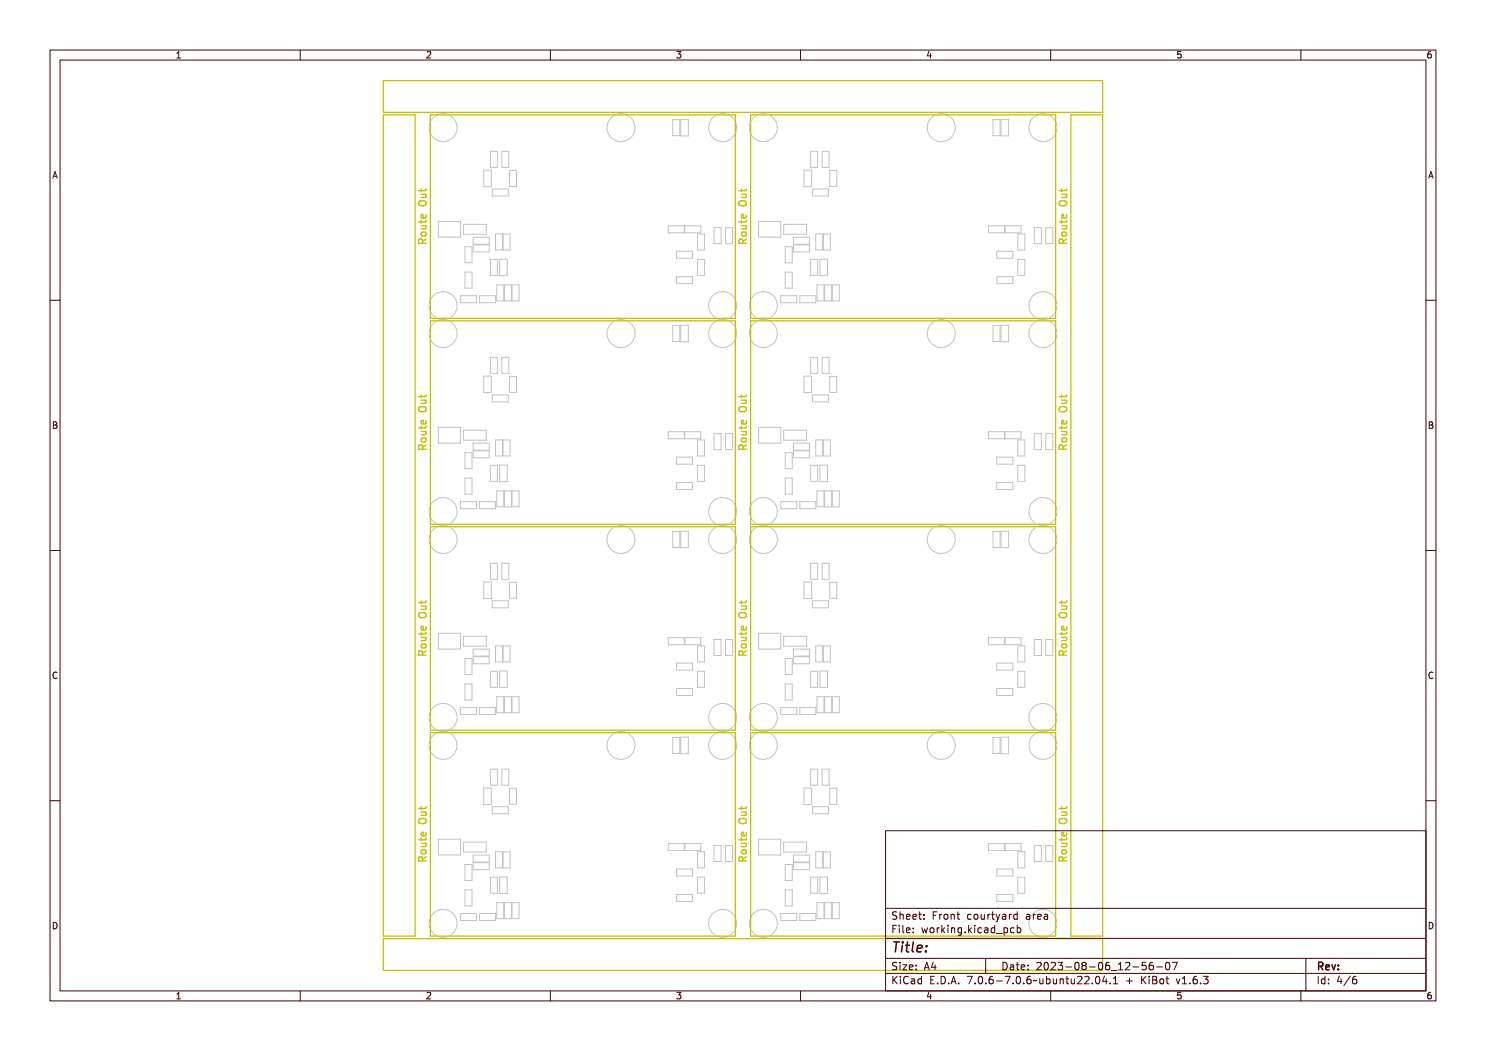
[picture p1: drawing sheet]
<svg xmlns="http://www.w3.org/2000/svg" width="297mm" height="210mm" viewBox="0 0 297 210" stroke-linecap="round" stroke-linejoin="round" font-family="sans-serif">
<defs><g id="words">
<text font-size="2.7" fill="#480000" x="178" y="190.3">Title:</text>
<g font-size="2" fill="#480000">
<text x="178" y="183.7">Sheet: Front courtyard area</text>
<text x="178" y="186.5">File: working.kicad_pcb</text>
<text x="178" y="193.9">Size: A4</text>
<text x="178" y="196.6">KiCad E.D.A. 7.0.6-7.0.6~ubuntu22.04.1 + KiBot v1.6.3</text>
<text x="200" y="193.9">Date: 2023-08-06_12-56-07</text>
<text x="263" y="196.6">Id: 4/6</text>
<text x="263" y="193.9">Rev:</text>
</g>
<g font-size="1.7" fill="#480000">
<text x="35" y="11.7">1</text>
<text x="85" y="11.7">2</text>
<text x="135" y="11.7">3</text>
<text x="185" y="11.7">4</text>
<text x="235" y="11.7">5</text>
<text x="285" y="11.7">6</text>
<text x="10.5" y="35.7">A</text>
<text x="285.5" y="35.7">A</text>
<text x="10.5" y="85.6">B</text>
<text x="285.5" y="85.6">B</text>
<text x="10.5" y="135.7">C</text>
<text x="285.5" y="135.7">C</text>
<text x="10.5" y="185.6">D</text>
<text x="285.5" y="185.6">D</text>
<text x="35" y="199.7">1</text>
<text x="85" y="199.7">2</text>
<text x="135" y="199.7">3</text>
<text x="185" y="199.7">4</text>
<text x="235" y="199.7">5</text>
<text x="285" y="199.7">6</text>
</g>
</g></defs>
<g fill="none" stroke="#c2c2c2" stroke-width=".2">
<path d="M96.7 34h1.5v3.3h-1.5zM98 30.3h1.4v3.2h-1.4zM98.4 37.8h3.2v1.4h-3.2zM100.3 30.3h1.4v3.2h-1.4zM101.8 34.1h1.4v3.2h-1.4zM134.5 23.9h1.4v3.2h-1.4zM136.1 23.9h1.5v3.3h-1.5zM160.7 34h1.5v3.3h-1.5zM162 30.3h1.4v3.2h-1.4zM162.4 37.8h3.2v1.4h-3.2zM164.3 30.3h1.4v3.2h-1.4zM165.8 34.1h1.4v3.2h-1.4z"/>
<path d="M198.5 23.9h1.4v3.2h-1.4zM200.1 23.9h1.5v3.3h-1.5zM87.6 44.2h4.4v3.2h-4.4zM92 59.1h3.2v1.4h-3.2zM92.6 44.8h4.6v2h-4.6zM92.9 49.3h1.4v3.2h-1.4zM92.9 54.4h1.4v3.2h-1.4zM94.6 47.4h3.2v1.4h-3.2zM94.6 48.9h3.2v1.4h-3.2zM95.8 59.1h3.2v1.4h-3.2zM98 51.8h1.4v3.2h-1.4zM99 46.8h1.4v3.2h-1.4z"/>
<path d="M99.3 56.9h1.4v3.2h-1.4zM99.9 51.8h1.5v3.3h-1.5zM100.6 46.8h1.4v3.2h-1.4zM100.8 56.9h1.4v3.2h-1.4zM102.3 56.9h1.4v3.2h-1.4zM133.6 45.1h3.2v1.4h-3.2zM135.2 50.2h3.2v1.4h-3.2zM135.2 55.3h3.2v1.4h-3.2zM136.9 45.1h3.2v1.4h-3.2zM139.4 46.8h1.4v3.2h-1.4zM139.4 51.8h1.4v3.2h-1.4zM142.7 45.5h1.4v3.2h-1.4z"/>
<path d="M145 45.5h1.4v3.2h-1.4zM151.6 44.2h4.5v3.2h-4.5zM156 59.1h3.2v1.4h-3.2zM156.6 44.8h4.6v2h-4.6zM156.9 49.3h1.4v3.2h-1.4zM156.9 54.4h1.4v3.2h-1.4zM158.6 47.4h3.2v1.4h-3.2zM158.6 48.9h3.2v1.4h-3.2zM159.9 59.1h3.2v1.4h-3.2zM162 51.8h1.4v3.2h-1.4zM163 46.8h1.4v3.2h-1.4zM163.3 56.9h1.4v3.2h-1.4z"/>
<path d="M163.9 51.8h1.5v3.3h-1.5zM164.6 46.8h1.4v3.2h-1.4zM164.8 56.9h1.4v3.2h-1.4zM166.3 56.9h1.4v3.2h-1.4zM197.6 45.1h3.2v1.4h-3.2zM199.2 50.2h3.2v1.4h-3.2zM199.2 55.3h3.2v1.4h-3.2zM200.9 45.1h3.2v1.4h-3.2zM203.4 46.8h1.4v3.2h-1.4zM203.4 51.8h1.4v3.2h-1.4zM206.7 45.5h1.4v3.2h-1.4zM209 45.5h1.4v3.2h-1.4z"/>
<path d="M96.7 75.2h1.5v3.3h-1.5zM98 71.4h1.4v3.2h-1.4zM98.4 78.9h3.2v1.4h-3.2zM100.3 71.4h1.4v3.2h-1.4zM101.8 75.2h1.4v3.2h-1.4zM134.5 65h1.4v3.3h-1.4zM136.1 65h1.5v3.3h-1.5zM160.7 75.2h1.5v3.3h-1.5zM162 71.4h1.4v3.2h-1.4zM162.4 78.9h3.2v1.4h-3.2zM164.3 71.4h1.4v3.2h-1.4zM165.8 75.2h1.4v3.2h-1.4z"/>
<path d="M198.5 65h1.4v3.3h-1.4zM200.1 65h1.5v3.3h-1.5zM87.6 85.4h4.4v3.1h-4.4zM92.6 86h4.6v2h-4.6zM92.9 90.4h1.4v3.3h-1.4zM92.9 95.5h1.4v3.2h-1.4zM94.6 88.6h3.2v1.4h-3.2zM94.6 90.1h3.2v1.4h-3.2zM98 93h1.4v3.2h-1.4zM99 87.9h1.4v3.2h-1.4zM99.3 98.1h1.4v3.2h-1.4zM99.9 92.9h1.5v3.3h-1.5z"/>
<path d="M100.6 87.9h1.4v3.2h-1.4zM100.8 98.1h1.4v3.2h-1.4zM102.3 98.1h1.4v3.2h-1.4zM133.6 86.3h3.2v1.4h-3.2zM135.2 91.4h3.2v1.4h-3.2zM135.2 96.4h3.2v1.4h-3.2zM136.9 86.3h3.2v1.4h-3.2zM139.4 87.9h1.4v3.2h-1.4zM139.4 93h1.4v3.2h-1.4zM142.7 86.6h1.4v3.2h-1.4zM145 86.6h1.4v3.2h-1.4zM151.6 85.4h4.5v3.1h-4.5z"/>
<path d="M156.6 86h4.6v2h-4.6zM156.9 90.4h1.4v3.3h-1.4zM156.9 95.5h1.4v3.2h-1.4zM158.6 88.6h3.2v1.4h-3.2zM158.6 90.1h3.2v1.4h-3.2zM162 93h1.4v3.2h-1.4zM163 87.9h1.4v3.2h-1.4zM163.3 98.1h1.4v3.2h-1.4zM163.9 92.9h1.5v3.3h-1.5zM164.6 87.9h1.4v3.2h-1.4zM164.8 98.1h1.4v3.2h-1.4zM166.3 98.1h1.4v3.2h-1.4z"/>
<path d="M197.6 86.3h3.2v1.4h-3.2zM199.2 91.4h3.2v1.4h-3.2zM199.2 96.4h3.2v1.4h-3.2zM200.9 86.3h3.2v1.4h-3.2zM203.4 87.9h1.4v3.2h-1.4zM203.4 93h1.4v3.2h-1.4zM206.7 86.6h1.4v3.2h-1.4zM209 86.6h1.4v3.2h-1.4zM92 100.2h3.2v1.4h-3.2zM95.8 100.2h3.2v1.4h-3.2zM96.7 116.3h1.5v3.3h-1.5zM98 112.5h1.4v3.2h-1.4z"/>
<path d="M100.3 112.5h1.4v3.2h-1.4zM101.8 116.4h1.4v3.2h-1.4zM134.5 106.2h1.4v3.2h-1.4zM136.1 106.1h1.5v3.3h-1.5zM156 100.2h3.2v1.4h-3.2zM159.9 100.2h3.2v1.4h-3.2zM160.7 116.3h1.5v3.3h-1.5zM162 112.5h1.4v3.2h-1.4zM164.3 112.5h1.4v3.2h-1.4zM165.8 116.4h1.4v3.2h-1.4zM198.5 106.2h1.4v3.2h-1.4zM200.1 106.1h1.5v3.3h-1.5z"/>
<path d="M87.6 126.5h4.4v3.2h-4.4zM92.6 127.1h4.6v2h-4.6zM92.9 131.6h1.4v3.2h-1.4zM92.9 136.7h1.4v3.2h-1.4zM94.6 129.7h3.2v1.4h-3.2zM94.6 131.2h3.2v1.4h-3.2zM98 134.1h1.4v3.2h-1.4zM98.4 120.1h3.2v1.4h-3.2zM99 129.1h1.4v3.2h-1.4zM99.3 139.2h1.4v3.2h-1.4zM99.9 134.1h1.5v3.3h-1.5zM100.6 129.1h1.4v3.2h-1.4z"/>
<path d="M100.8 139.2h1.4v3.2h-1.4zM102.3 139.2h1.4v3.2h-1.4zM133.6 127.4h3.2v1.4h-3.2zM135.2 132.5h3.2v1.4h-3.2zM135.2 137.6h3.2v1.4h-3.2zM136.9 127.4h3.2v1.4h-3.2zM139.4 129.1h1.4v3.2h-1.4zM139.4 134.1h1.4v3.2h-1.4zM142.7 127.8h1.4v3.2h-1.4zM145 127.8h1.4v3.2h-1.4zM151.6 126.5h4.5v3.2h-4.5zM156.6 127.1h4.6v2h-4.6z"/>
<path d="M156.9 131.6h1.4v3.2h-1.4zM156.9 136.7h1.4v3.2h-1.4zM158.6 129.7h3.2v1.4h-3.2zM158.6 131.2h3.2v1.4h-3.2zM162 134.1h1.4v3.2h-1.4zM162.4 120.1h3.2v1.4h-3.2zM163 129.1h1.4v3.2h-1.4zM163.3 139.2h1.4v3.2h-1.4zM163.9 134.1h1.5v3.3h-1.5zM164.6 129.1h1.4v3.2h-1.4zM164.8 139.2h1.4v3.2h-1.4zM166.3 139.2h1.4v3.2h-1.4z"/>
<path d="M197.6 127.4h3.2v1.4h-3.2zM199.2 132.5h3.2v1.4h-3.2zM199.2 137.6h3.2v1.4h-3.2zM200.9 127.4h3.2v1.4h-3.2zM203.4 129.1h1.4v3.2h-1.4zM203.4 134.1h1.4v3.2h-1.4zM206.7 127.8h1.4v3.2h-1.4zM209 127.8h1.4v3.2h-1.4zM92 141.4h3.2v1.4h-3.2zM95.8 141.4h3.2v1.4h-3.2zM96.7 157.5h1.5v3.3h-1.5zM98 153.7h1.4v3.2h-1.4z"/>
<path d="M100.3 153.7h1.4v3.2h-1.4zM101.8 157.5h1.4v3.2h-1.4zM134.5 147.3h1.4v3.2h-1.4zM136.1 147.3h1.5v3.3h-1.5zM156 141.4h3.2v1.4h-3.2zM159.9 141.4h3.2v1.4h-3.2zM160.7 157.5h1.5v3.3h-1.5zM162 153.7h1.4v3.2h-1.4zM164.3 153.7h1.4v3.2h-1.4zM165.8 157.5h1.4v3.2h-1.4zM198.5 147.3h1.4v3.2h-1.4zM200.1 147.3h1.5v3.3h-1.5z"/>
<path d="M87.6 167.7h4.4v3.1h-4.4zM92.6 168.3h4.6v2h-4.6zM92.9 172.7h1.4v3.2h-1.4zM92.9 177.8h1.4v3.2h-1.4zM94.6 170.9h3.2v1.4h-3.2zM94.6 172.4h3.2v1.4h-3.2zM98 175.3h1.4v3.2h-1.4zM98.4 161.2h3.2v1.4h-3.2zM99 170.2h1.4v3.2h-1.4zM99.9 175.2h1.5v3.3h-1.5zM100.6 170.2h1.4v3.2h-1.4zM133.6 168.6h3.2v1.4h-3.2z"/>
<path d="M135.2 173.6h3.2v1.4h-3.2zM135.2 178.7h3.2v1.4h-3.2zM136.9 168.6h3.2v1.4h-3.2zM139.4 170.2h1.4v3.2h-1.4zM139.4 175.3h1.4v3.2h-1.4zM142.7 168.9h1.4v3.2h-1.4zM145 168.9h1.4v3.2h-1.4zM151.6 167.7h4.5v3.1h-4.5zM156.6 168.3h4.6v2h-4.6zM156.9 172.7h1.4v3.2h-1.4zM156.9 177.8h1.4v3.2h-1.4zM158.6 170.9h3.2v1.4h-3.2z"/>
<path d="M158.6 172.4h3.2v1.4h-3.2zM162 175.3h1.4v3.2h-1.4zM162.4 161.2h3.2v1.4h-3.2zM163 170.2h1.4v3.2h-1.4zM163.9 175.2h1.5v3.3h-1.5zM164.6 170.2h1.4v3.2h-1.4zM197.6 168.6h3.2v1.4h-3.2zM199.2 173.6h3.2v1.4h-3.2zM199.2 178.7h3.2v1.4h-3.2zM200.9 168.6h3.2v1.4h-3.2zM203.4 170.2h1.4v3.2h-1.4zM203.4 175.3h1.4v3.2h-1.4z"/>
<path d="M206.7 168.9h1.4v3.2h-1.4zM209 168.9h1.4v3.2h-1.4zM92 182.5h3.2v1.4h-3.2zM95.8 182.5h3.2v1.4h-3.2zM99.3 180.4h1.4v3.2h-1.4zM100.8 180.4h1.4v3.2h-1.4zM102.3 180.4h1.4v3.2h-1.4zM156 182.5h3.2v1.4h-3.2zM159.9 182.5h3.2v1.4h-3.2zM163.3 180.4h1.4v3.2h-1.4zM164.8 180.4h1.4v3.2h-1.4zM166.3 180.4h1.4v3.2h-1.4z"/>
<circle cx="88.6" cy="25.5" r="2.79"/>
<circle cx="124.1" cy="25.5" r="2.79"/>
<circle cx="144.4" cy="25.5" r="2.79"/>
<circle cx="152.6" cy="25.5" r="2.79"/>
<circle cx="188.1" cy="25.5" r="2.79"/>
<circle cx="208.4" cy="25.5" r="2.79"/>
<circle cx="88.6" cy="66.6" r="2.79"/>
<circle cx="88.6" cy="61.1" r="2.79"/>
<circle cx="124.1" cy="66.6" r="2.79"/>
<circle cx="144.4" cy="66.6" r="2.79"/>
<circle cx="144.4" cy="61.1" r="2.79"/>
<circle cx="152.6" cy="66.6" r="2.79"/>
<circle cx="152.6" cy="61.1" r="2.79"/>
<circle cx="188.1" cy="66.6" r="2.79"/>
<circle cx="208.4" cy="66.6" r="2.79"/>
<circle cx="208.4" cy="61.1" r="2.79"/>
<circle cx="88.6" cy="107.8" r="2.79"/>
<circle cx="88.6" cy="102.2" r="2.79"/>
<circle cx="124.1" cy="107.8" r="2.79"/>
<circle cx="144.4" cy="107.8" r="2.79"/>
<circle cx="144.4" cy="102.2" r="2.79"/>
<circle cx="152.6" cy="107.8" r="2.79"/>
<circle cx="152.6" cy="102.2" r="2.79"/>
<circle cx="188.1" cy="107.8" r="2.79"/>
<circle cx="208.4" cy="107.8" r="2.79"/>
<circle cx="208.4" cy="102.2" r="2.79"/>
<circle cx="88.6" cy="148.9" r="2.79"/>
<circle cx="88.6" cy="143.4" r="2.79"/>
<circle cx="124.1" cy="148.9" r="2.79"/>
<circle cx="144.4" cy="148.9" r="2.79"/>
<circle cx="144.4" cy="143.4" r="2.79"/>
<circle cx="152.6" cy="143.4" r="2.79"/>
<circle cx="152.6" cy="148.9" r="2.79"/>
<circle cx="188.1" cy="148.9" r="2.79"/>
<circle cx="208.4" cy="148.9" r="2.79"/>
<circle cx="208.4" cy="143.4" r="2.79"/>
<circle cx="88.6" cy="184.5" r="2.79"/>
<circle cx="144.4" cy="184.5" r="2.79"/>
<circle cx="152.6" cy="184.5" r="2.79"/>
<circle cx="208.4" cy="184.5" r="2.79"/>
</g>
<path d="M76.6 16.1h143.8v6.4h-143.8zM76.6 23h6.4v164h-6.4zM86 23h61v40.6h-61zM150 23h61v40.6h-61zM214 23h6.4v164h-6.4zM86 64.1h61v40.7h-61zM150 64.1h61v40.7h-61zM86 105.3h61v40.6h-61zM150 105.3h61v40.6h-61zM86 146.4h61v40.6h-61zM150 146.4h61v40.6h-61zM76.6 187.6h143.8v6.3h-143.8z" fill="none" stroke="#c2c200" stroke-width=".25"/>
<g fill="none" stroke="#c2c200" stroke-width=".27">
<path d="M84.1 39.2h1.1v.2h-.1a.36 .36 0 0 1 .2 .4 .36 .36 0 0 1-.5 .3h-.7v-.2h.9l.1-.2-.2-.3h-.8zM84.1 38h.2v.4h.7l.1-.4h.1v.4l-.1 .2h-.8v.3h-.2v-.3h-.3v-.2h.3zM84.2 38.8h1M84.2 37.7v.6M85 38.8l.2 .2-.1 .4-.9 .1M85.2 37.7l-.2 .4h-1.3M148.2 39.2h1.1v.2h-.2a.36 .36 0 0 1 .2 .4 .36 .36 0 0 1-.5 .3h-.6v-.2h.8l.1-.2-.2-.3h-.7zM148.2 38h.1v.4h.7l.1-.4h.2l-.1 .4-.1 .2h-.8v.3h-.1v-.3h-.4v-.2h.4zM148.2 37.7v.6M148.2 38.8h1M149 38.8l.2 .2-.1 .4-.9 .1M149.2 37.7l-.2 .4h-1.3"/>
<path d="M212.2 39.2h1.1v.2h-.2a.36 .36 0 0 1 .2 .4 .36 .36 0 0 1-.5 .3h-.6v-.2h.8l.1-.2-.2-.3h-.7zM212.2 38h.1v.4h.7l.1-.4h.2l-.1 .4-.1 .2h-.8v.3h-.1v-.3h-.4v-.2h.4zM212.2 38.8h1M212.2 37.7v.6M213.1 38.8l.1 .2-.1 .4-.9 .1M213.2 37.7l-.2 .4h-1.3M83.8 40.6a.9 .9 0 0 1 1.5 .3 .84 .84 0 0 1-.8 .4 .84 .84 0 0 1-.8-.4zM83.9 40.2a1.02 1.02 0 0 1 1.3 .3 .51 .51 0 0 1-.5 .6h-.5a.51 .51 0 0 1-.5-.3 .51 .51 0 0 1 .2-.6zM83.9 47.8l.4-.1 .3 .3 .6-.5v.2l-.5 .3-.1 .2v.2h.6v.2h-1.4zM83.9 40.7a.9 .9 0 0 1 1.2 .2 .78 .78 0 0 1-1.2 0zM84 48h.4l.1 .4h-.6zM84.1 45.3h1.1v.2h-.1a.36 .36 0 0 1 .2 .4 .36 .36 0 0 1-.5 .2h-.7v-.2h.9l.1-.2-.2-.2h-.8z"/>
<path d="M84.1 44.1h.2v.4h.7l.1-.4h.1v.4l-.1 .2h-.8v.3h-.2v-.3h-.3v-.2h.3zM84.2 45.1h1M84.2 44v.6M84.2 46.5l.7-.1 .2 .1 .1 .4-.3 .3h-.4l-.3-.3zM84.3 42.9l.4-.1v.8a.42 .42 0 0 0 .4-.3 .42 .42 0 0 0-.1-.5 .48 .48 0 0 1 .3 .5 .48 .48 0 0 1-.3 .4 .55 .55 0 0 1-.7-.1 .55 .55 0 0 1 0-.7zM84.4 43h.2v.6l-.3-.2zM84.4 46.7h.5l.2 .1a.4 .4 0 0 1-.4 .4 .4 .4 0 0 1-.4-.4zM84.5 48.6l-.1-.7-.2-.2-.4 .1-.1 .2v.6h1.5M85 45.1l.2 .2-.1 .4h-.9M85.1 42.9l.1 .5-.2 .2-.8-.1v-.6h.3l.2 .7M85.2 44l-.2 .4h-1.3M85.2 47.7l-.7 .5"/>
<path d="M147.8 40.6a.9 .9 0 0 1 1.5 .3 .84 .84 0 0 1-.8 .4 .84 .84 0 0 1-.7-.4zM147.9 40.2a1.02 1.02 0 0 1 1.3 .3 .51 .51 0 0 1-.5 .6h-.5a.51 .51 0 0 1-.5-.3 .51 .51 0 0 1 .2-.6zM147.9 47.8l.4-.1 .3 .3 .7-.5v.2l-.5 .3-.2 .2v.2h.7v.2h-1.5zM148 40.7a.9 .9 0 0 1 1.1 .2 .78 .78 0 0 1-1.2 0zM148 48h.4l.1 .4h-.5zM148.2 45.3h1.1v.2h-.2a.36 .36 0 0 1 .2 .4 .36 .36 0 0 1-.5 .2h-.6v-.2h.8l.1-.2-.2-.2h-.7zM148.2 44.1h.1v.4h.7l.1-.4h.2l-.1 .4-.1 .2h-.8v.3h-.1v-.3h-.4v-.2h.4zM148.2 44v.6M148.2 45.1h1M148.3 46.5l.6-.1 .2 .1 .1 .4-.3 .3h-.4l-.3-.3zM148.3 42.9l.4-.1v.8a.42 .42 0 0 0 .4-.3 .42 .42 0 0 0-.1-.5 .48 .48 0 0 1 .3 .5 .48 .48 0 0 1-.3 .4 .55 .55 0 0 1-.7-.1 .55 .55 0 0 1 0-.7zM148.4 43h.2v.6l-.3-.2z"/>
<path d="M148.4 46.7h.5l.2 .1a.4 .4 0 0 1-.4 .4 .4 .4 0 0 1-.4-.4zM148.5 48.6l-.1-.7-.2-.2-.4 .1-.1 .2v.6h1.5M149 45.1l.2 .2-.1 .4h-.9M149.1 42.9l.1 .5-.2 .2-.7-.1v-.6h.2l.2 .7M149.2 47.7l-.7 .5M149.2 44l-.2 .4h-1.3M211.9 40.6a.9 .9 0 0 1 1.4 .3 .84 .84 0 0 1-.8 .4 .84 .84 0 0 1-.7-.4zM211.9 40.2a1.02 1.02 0 0 1 1.3 .3 .51 .51 0 0 1-.5 .6h-.5a.51 .51 0 0 1-.5-.3 .51 .51 0 0 1 .2-.6zM211.9 47.8l.5-.1 .2 .3 .7-.5v.2l-.5 .3-.2 .2v.2h.7v.2h-1.5zM212 40.7a.9 .9 0 0 1 1.1 .2 .78 .78 0 0 1-1.2 0zM212 48h.4l.1 .4h-.5zM212.2 45.3h1.1v.2h-.2a.36 .36 0 0 1 .2 .4 .36 .36 0 0 1-.5 .2h-.6v-.2h.8l.1-.2-.2-.2h-.7z"/>
<path d="M212.2 44.1h.1v.4h.7l.1-.4h.2l-.1 .4-.1 .2h-.8v.3h-.1v-.3h-.4v-.2h.4zM212.2 45.1h1M212.2 44v.6M212.3 46.5l.6-.1 .2 .1 .1 .4-.3 .3h-.4l-.3-.3zM212.3 42.9l.5-.1v.8a.42 .42 0 0 0 .3-.3 .42 .42 0 0 0-.1-.5 .48 .48 0 0 1 .3 .5 .48 .48 0 0 1-.3 .4 .55 .55 0 0 1-.7-.1 .55 .55 0 0 1 0-.7zM212.4 43h.2v.6l-.3-.2zM212.4 46.7h.5l.2 .1a.4 .4 0 0 1-.4 .4 .4 .4 0 0 1-.4-.4zM212.5 48.6l-.1-.7-.2-.2-.4 .1-.1 .2v.6h1.5M213.1 45.1l.1 .2-.1 .4h-.9M213.1 42.9l.1 .5-.2 .2-.7-.1v-.6h.2l.2 .7M213.2 44l-.2 .4h-1.3M213.2 47.7l-.7 .5"/>
<path d="M84.1 79.2h.2v.4h.7l.1-.4h.1v.4l-.1 .1-.8 .1v.3h-.2v-.3h-.3v-.2h.3zM84.2 78.9v.6M84.2 80h1M85 80l.2 .2-.1 .3-.9 .1M85.2 78.9l-.2 .3h-1.3M148.2 79.2h.1v.4h.7l.1-.4h.2l-.1 .4-.1 .1-.8 .1v.3h-.1v-.3h-.4v-.2h.4zM148.2 78.9v.6M148.2 80h1M149 80l.2 .2-.1 .3-.9 .1M149.2 78.9l-.2 .3h-1.3M212.2 79.2h.1v.4h.7l.1-.4h.2l-.1 .4-.1 .1-.8 .1v.3h-.1v-.3h-.4v-.2h.4zM212.2 78.9v.6"/>
<path d="M212.2 80h1M213.1 80l.1 .2-.1 .3-.9 .1M213.2 78.9l-.2 .3h-1.3M83.8 81.7a.9 .9 0 0 1 1.5 .3 .84 .84 0 0 1-.8 .5 .84 .84 0 0 1-.8-.5zM83.9 81.3a1.02 1.02 0 0 1 1.3 .3 .51 .51 0 0 1-.5 .7h-.5a.51 .51 0 0 1-.5-.4 .51 .51 0 0 1 .2-.6zM83.9 89l.4-.1 .3 .2 .6-.4v.2l-.5 .2-.1 .3v.1h.6v.2h-1.4zM83.9 81.9a.9 .9 0 0 1 1.2 .1 .78 .78 0 0 1-1.2 0zM84 89.1h.4l.1 .4h-.6zM84.1 86.4h1.1v.2h-.1a.36 .36 0 0 1 .2 .5 .36 .36 0 0 1-.5 .2h-.7v-.2h.9l.1-.2-.2-.3h-.8zM84.1 85.2h.2v.4h.7l.1-.4h.1v.4l-.1 .2h-.8v.3h-.2v-.3h-.3v-.2h.3zM84.1 80.4h1.1v.1h-.1a.36 .36 0 0 1 .2 .5 .36 .36 0 0 1-.5 .2h-.7v-.2h.9l.1-.2-.2-.2-.8-.1zM84.2 85.1v.6"/>
<path d="M84.2 86.2h1M84.2 87.7l.7-.2 .2 .2 .1 .3-.3 .3h-.4l-.3-.3zM84.3 84.1l.4-.2v.8a.42 .42 0 0 0 .4-.3 .42 .42 0 0 0-.1-.4 .48 .48 0 0 1 .3 .4 .48 .48 0 0 1-.3 .5 .55 .55 0 0 1-.7-.1 .55 .55 0 0 1 0-.7zM84.4 84.2l.2-.1v.6l-.3-.2zM84.4 87.9l.5-.1 .2 .1a.4 .4 0 0 1-.4 .5 .4 .4 0 0 1-.4-.5zM84.5 89.8l-.1-.8-.2-.1-.4 .1-.1 .2v.6h1.5M85 86.2l.2 .2-.1 .4-.9 .1M85.1 84.1l.1 .4-.2 .2-.8-.1v-.5l.3-.1 .2 .7M85.2 85.1l-.2 .4h-1.3M85.2 88.9l-.7 .5M147.8 81.7a.9 .9 0 0 1 1.5 .3 .84 .84 0 0 1-.8 .5 .84 .84 0 0 1-.7-.5zM147.9 81.3a1.02 1.02 0 0 1 1.3 .3 .51 .51 0 0 1-.5 .7h-.5a.51 .51 0 0 1-.5-.4 .51 .51 0 0 1 .2-.6z"/>
<path d="M147.9 89l.4-.1 .3 .2 .7-.4v.2l-.5 .2-.2 .3v.1h.7v.2h-1.5zM148 81.9a.9 .9 0 0 1 1.1 .1 .78 .78 0 0 1-1.2 0zM148 89.1h.4l.1 .4h-.5zM148.2 86.4h1.1v.2h-.2a.36 .36 0 0 1 .2 .5 .36 .36 0 0 1-.5 .2h-.6v-.2h.8l.1-.2-.2-.3h-.7zM148.2 85.2h.1v.4h.7l.1-.4h.2l-.1 .4-.1 .2h-.8v.3h-.1v-.3h-.4v-.2h.4zM148.2 80.4h1.1v.1h-.2a.36 .36 0 0 1 .2 .5 .36 .36 0 0 1-.5 .2h-.6v-.2h.8l.1-.2-.2-.2-.7-.1zM148.2 85.1v.6M148.2 86.2h1M148.3 87.7l.6-.2 .2 .2 .1 .3-.3 .3h-.4l-.3-.3zM148.3 84.1l.4-.2v.8a.42 .42 0 0 0 .4-.3 .42 .42 0 0 0-.1-.4 .48 .48 0 0 1 .3 .4 .48 .48 0 0 1-.3 .5 .55 .55 0 0 1-.7-.1 .55 .55 0 0 1 0-.7zM148.4 84.2l.2-.1v.6l-.3-.2zM148.4 87.9l.5-.1 .2 .1a.4 .4 0 0 1-.4 .5 .4 .4 0 0 1-.4-.5z"/>
<path d="M148.5 89.8l-.1-.8-.2-.1-.4 .1-.1 .2v.6h1.5M149 86.2l.2 .2-.1 .4-.9 .1M149.1 84.1l.1 .4-.2 .2-.7-.1v-.5l.2-.1 .2 .7M149.2 85.1l-.2 .4h-1.3M149.2 88.9l-.7 .5M211.9 81.7a.9 .9 0 0 1 1.4 .3 .84 .84 0 0 1-.8 .5 .84 .84 0 0 1-.7-.5zM211.9 81.3a1.02 1.02 0 0 1 1.3 .3 .51 .51 0 0 1-.5 .7h-.5a.51 .51 0 0 1-.5-.4 .51 .51 0 0 1 .2-.6zM211.9 89l.5-.1 .2 .2 .7-.4v.2l-.5 .2-.2 .3v.1h.7v.2h-1.5zM212 81.9a.9 .9 0 0 1 1.1 .1 .78 .78 0 0 1-1.2 0zM212 89.1h.4l.1 .4h-.5zM212.2 86.4h1.1v.2h-.2a.36 .36 0 0 1 .2 .5 .36 .36 0 0 1-.5 .2h-.6v-.2h.8l.1-.2-.2-.3h-.7zM212.2 85.2h.1v.4h.7l.1-.4h.2l-.1 .4-.1 .2h-.8v.3h-.1v-.3h-.4v-.2h.4z"/>
<path d="M212.2 80.4h1.1v.1h-.2a.36 .36 0 0 1 .2 .5 .36 .36 0 0 1-.5 .2h-.6v-.2h.8l.1-.2-.2-.2-.7-.1zM212.2 85.1v.6M212.2 86.2h1M212.3 87.7l.6-.2 .2 .2 .1 .3-.3 .3h-.4l-.3-.3zM212.3 84.1l.5-.2v.8a.42 .42 0 0 0 .3-.3 .42 .42 0 0 0-.1-.4 .48 .48 0 0 1 .3 .4 .48 .48 0 0 1-.3 .5 .55 .55 0 0 1-.7-.1 .55 .55 0 0 1 0-.7zM212.4 84.2l.2-.1v.6l-.3-.2zM212.4 87.9l.5-.1 .2 .1a.4 .4 0 0 1-.4 .5 .4 .4 0 0 1-.4-.5zM212.5 89.8l-.1-.8-.2-.1-.4 .1-.1 .2v.6h1.5M213.1 86.2l.1 .2-.1 .4-.9 .1M213.1 84.1l.1 .4-.2 .2-.7-.1v-.5l.2-.1 .2 .7M213.2 85.1l-.2 .4h-1.3M213.2 88.9l-.7 .5"/>
<path d="M83.8 122.9a.9 .9 0 0 1 1.5 .3 .84 .84 0 0 1-.8 .4 .84 .84 0 0 1-.8-.4zM83.9 122.5a1.02 1.02 0 0 1 1.3 .3 .51 .51 0 0 1-.5 .6h-.5a.51 .51 0 0 1-.5-.3 .51 .51 0 0 1 .2-.6zM83.9 130.1l.4-.1 .3 .3 .6-.5v.2l-.5 .3-.1 .2v.2h.6v.2h-1.4zM83.9 123a.9 .9 0 0 1 1.2 .2 .78 .78 0 0 1-1.2 0zM84 130.3h.4l.1 .4h-.6zM84.1 127.6h1.1v.2h-.1a.36 .36 0 0 1 .2 .4 .36 .36 0 0 1-.5 .2h-.7v-.2h.9l.1-.2-.2-.2h-.8zM84.1 126.4h.2v.4h.7l.1-.4h.1v.4l-.1 .2h-.8v.3h-.2v-.3h-.3v-.2h.3zM84.1 121.5h1.1v.2h-.1a.36 .36 0 0 1 .2 .4 .36 .36 0 0 1-.5 .3h-.7v-.2h.9l.1-.2-.2-.3h-.8zM84.1 120.3h.2v.4h.7l.1-.4h.1v.4l-.1 .2h-.8v.3h-.2v-.3h-.3v-.2h.3zM84.2 127.4h1M84.2 121.1h1M84.2 120v.6"/>
<path d="M84.2 126.3v.6M84.2 128.8l.7-.1 .2 .1 .1 .4-.3 .3h-.4l-.3-.3zM84.3 125.2l.4-.1v.8a.42 .42 0 0 0 .4-.3 .42 .42 0 0 0-.1-.5 .48 .48 0 0 1 .3 .5 .48 .48 0 0 1-.3 .4 .55 .55 0 0 1-.7-.1 .55 .55 0 0 1 0-.7zM84.4 125.3h.2v.6l-.3-.2zM84.4 129h.5l.2 .1a.4 .4 0 0 1-.4 .4 .4 .4 0 0 1-.4-.4zM84.5 130.9l-.1-.7-.2-.2-.4 .1-.1 .2v.6h1.5M85 127.4l.2 .2-.1 .4h-.9M85 121.1l.2 .2-.1 .4-.9 .1M85.1 125.2l.1 .4-.2 .3-.8-.1v-.6l.3-.1 .2 .8M85.2 126.3l-.2 .4h-1.3M85.2 120l-.2 .4h-1.3M85.2 130l-.7 .5"/>
<path d="M147.8 122.9a.9 .9 0 0 1 1.5 .3 .84 .84 0 0 1-.8 .4 .84 .84 0 0 1-.7-.4zM147.9 122.5a1.02 1.02 0 0 1 1.3 .3 .51 .51 0 0 1-.5 .6h-.5a.51 .51 0 0 1-.5-.3 .51 .51 0 0 1 .2-.6zM147.9 130.1l.4-.1 .3 .3 .7-.5v.2l-.5 .3-.2 .2v.2h.7v.2h-1.5zM148 123a.9 .9 0 0 1 1.1 .2 .78 .78 0 0 1-1.2 0zM148 130.3h.4l.1 .4h-.5zM148.2 127.6h1.1v.2h-.2a.36 .36 0 0 1 .2 .4 .36 .36 0 0 1-.5 .2h-.6v-.2h.8l.1-.2-.2-.2h-.7zM148.2 126.4h.1v.4h.7l.1-.4h.2l-.1 .4-.1 .2h-.8v.3h-.1v-.3h-.4v-.2h.4zM148.2 121.5h1.1v.2h-.2a.36 .36 0 0 1 .2 .4 .36 .36 0 0 1-.5 .3h-.6v-.2h.8l.1-.2-.2-.3h-.7zM148.2 120.3h.1v.4h.7l.1-.4h.2l-.1 .4-.1 .2h-.8v.3h-.1v-.3h-.4v-.2h.4zM148.2 120v.6M148.2 126.3v.6M148.2 127.4h1"/>
<path d="M148.2 121.1h1M148.3 128.8l.6-.1 .2 .1 .1 .4-.3 .3h-.4l-.3-.3zM148.3 125.2l.4-.1v.8a.42 .42 0 0 0 .4-.3 .42 .42 0 0 0-.1-.5 .48 .48 0 0 1 .3 .5 .48 .48 0 0 1-.3 .4 .55 .55 0 0 1-.7-.1 .55 .55 0 0 1 0-.7zM148.4 125.3h.2v.6l-.3-.2zM148.4 129h.5l.2 .1a.4 .4 0 0 1-.4 .4 .4 .4 0 0 1-.4-.4zM148.5 130.9l-.1-.7-.2-.2-.4 .1-.1 .2v.6h1.5M149 121.1l.2 .2-.1 .4-.9 .1M149 127.4l.2 .2-.1 .4h-.9M149.1 125.2l.1 .4-.2 .3-.7-.1v-.6l.2-.1 .2 .8M149.2 120l-.2 .4h-1.3M149.2 126.3l-.2 .4h-1.3M149.2 130l-.7 .5"/>
<path d="M211.9 122.9a.9 .9 0 0 1 1.4 .3 .84 .84 0 0 1-.8 .4 .84 .84 0 0 1-.7-.4zM211.9 122.5a1.02 1.02 0 0 1 1.3 .3 .51 .51 0 0 1-.5 .6h-.5a.51 .51 0 0 1-.5-.3 .51 .51 0 0 1 .2-.6zM211.9 130.1l.5-.1 .2 .3 .7-.5v.2l-.5 .3-.2 .2v.2h.7v.2h-1.5zM212 123a.9 .9 0 0 1 1.1 .2 .78 .78 0 0 1-1.2 0zM212 130.3h.4l.1 .4h-.5zM212.2 127.6h1.1v.2h-.2a.36 .36 0 0 1 .2 .4 .36 .36 0 0 1-.5 .2h-.6v-.2h.8l.1-.2-.2-.2h-.7zM212.2 126.4h.1v.4h.7l.1-.4h.2l-.1 .4-.1 .2h-.8v.3h-.1v-.3h-.4v-.2h.4zM212.2 121.5h1.1v.2h-.2a.36 .36 0 0 1 .2 .4 .36 .36 0 0 1-.5 .3h-.6v-.2h.8l.1-.2-.2-.3h-.7zM212.2 120.3h.1v.4h.7l.1-.4h.2l-.1 .4-.1 .2h-.8v.3h-.1v-.3h-.4v-.2h.4zM212.2 120v.6M212.2 126.3v.6M212.2 127.4h1"/>
<path d="M212.2 121.1h1M212.3 128.8l.6-.1 .2 .1 .1 .4-.3 .3h-.4l-.3-.3zM212.3 125.2l.5-.1v.8a.42 .42 0 0 0 .3-.3 .42 .42 0 0 0-.1-.5 .48 .48 0 0 1 .3 .5 .48 .48 0 0 1-.3 .4 .55 .55 0 0 1-.7-.1 .55 .55 0 0 1 0-.7zM212.4 125.3h.2v.6l-.3-.2zM212.4 129h.5l.2 .1a.4 .4 0 0 1-.4 .4 .4 .4 0 0 1-.4-.4zM212.5 130.9l-.1-.7-.2-.2-.4 .1-.1 .2v.6h1.5M213.1 121.1l.1 .2-.1 .4-.9 .1M213.1 127.4l.1 .2-.1 .4h-.9M213.1 125.2l.1 .4-.2 .3-.7-.1v-.6l.2-.1 .2 .8M213.2 120l-.2 .4h-1.3M213.2 126.3l-.2 .4h-1.3M213.2 130l-.7 .5"/>
<path d="M83.8 164a.9 .9 0 0 1 1.5 .3 .84 .84 0 0 1-.8 .5 .84 .84 0 0 1-.8-.5zM83.9 163.6a1.02 1.02 0 0 1 1.3 .3 .51 .51 0 0 1-.5 .7h-.5a.51 .51 0 0 1-.5-.4 .51 .51 0 0 1 .2-.6zM83.9 171.3l.4-.1 .3 .2 .6-.4v.2l-.5 .2-.1 .3v.1h.6v.2h-1.4zM83.9 164.2a.9 .9 0 0 1 1.2 .1 .78 .78 0 0 1-1.2 0zM84 171.4h.4l.1 .4h-.6zM84.1 168.7h1.1v.2h-.1a.36 .36 0 0 1 .2 .4 .36 .36 0 0 1-.5 .3h-.7v-.2h.9l.1-.2-.2-.3h-.8zM84.1 167.5h.2v.4h.7l.1-.4h.1v.4l-.1 .2h-.8v.3h-.2v-.3h-.3v-.2h.3zM84.1 162.7h1.1v.1h-.1a.36 .36 0 0 1 .2 .5 .36 .36 0 0 1-.5 .2h-.7v-.2h.9l.1-.2-.2-.2-.8-.1zM84.1 161.5h.2v.4h.7l.1-.4h.1v.4l-.1 .1-.8 .1v.3h-.2v-.3h-.3v-.2h.3zM84.2 168.5h1M84.2 162.3h1M84.2 161.2v.6"/>
<path d="M84.2 167.4v.6M84.2 170l.7-.2 .2 .2 .1 .3-.3 .3h-.4l-.3-.3zM84.3 166.4l.4-.2v.8a.42 .42 0 0 0 .4-.3 .42 .42 0 0 0-.1-.4 .48 .48 0 0 1 .3 .4 .48 .48 0 0 1-.3 .4 .55 .55 0 0 1-.7 0 .55 .55 0 0 1 0-.7zM84.4 166.5l.2-.1v.6l-.3-.2zM84.4 170.2l.5-.1 .2 .1a.4 .4 0 0 1-.4 .4 .4 .4 0 0 1-.4-.4zM84.5 172.1l-.1-.8-.2-.1-.4 .1-.1 .2v.6h1.5M85 168.5l.2 .2-.1 .4-.9 .1M85 162.3l.2 .2-.1 .3-.9 .1M85.1 166.4l.1 .4-.2 .2-.8-.1v-.5l.3-.1 .2 .7M85.2 167.4l-.2 .4h-1.3M85.2 161.2l-.2 .3h-1.3M85.2 171.2l-.7 .5"/>
<path d="M147.7 163.8a.97 .97 0 0 1 1.5 .1 .51 .51 0 0 1-.5 .7h-.5a.5 .5 0 0 1-.5-.3 .5 .5 0 0 1 0-.5zM147.8 164a.9 .9 0 0 1 1.5 .3 .84 .84 0 0 1-.8 .5 .84 .84 0 0 1-.7-.5zM147.9 171.3l.4-.1 .3 .2 .7-.4v.2l-.5 .2-.2 .3v.1h.7v.2h-1.5zM148 164.2a.9 .9 0 0 1 1.1 .1 .78 .78 0 0 1-1.2 0zM148 171.4h.4l.1 .4h-.5zM148.2 168.7h1.1v.2h-.2a.36 .36 0 0 1 .2 .4 .36 .36 0 0 1-.5 .3h-.6v-.2h.8l.1-.2-.2-.3h-.7zM148.2 167.5h.1v.4h.7l.1-.4h.2l-.1 .4-.1 .2h-.8v.3h-.1v-.3h-.4v-.2h.4zM148.2 162.7h1.1v.1h-.2a.36 .36 0 0 1 .2 .5 .36 .36 0 0 1-.5 .2h-.6v-.2h.8l.1-.2-.2-.2-.7-.1zM148.2 161.5h.1v.4h.7l.1-.4h.2l-.1 .4-.1 .1-.8 .1v.3h-.1v-.3h-.4v-.2h.4zM148.2 161.2v.6M148.2 167.4v.6M148.2 168.5h1"/>
<path d="M148.2 162.3h1M148.3 166.4l.4-.2v.8a.42 .42 0 0 0 .4-.3 .42 .42 0 0 0-.1-.4 .48 .48 0 0 1 .3 .4 .48 .48 0 0 1-.3 .4 .55 .55 0 0 1-.7 0 .55 .55 0 0 1 0-.7zM148.3 169.9h.7l.2 .2-.1 .4-.2 .1-.6-.1-.1-.2zM148.4 166.5l.2-.1v.6l-.3-.2zM148.4 170.2l.5-.1 .2 .1a.4 .4 0 0 1-.4 .4 .4 .4 0 0 1-.4-.4zM148.5 172.1l-.1-.8-.2-.1-.4 .1-.1 .2v.6h1.5M149 162.3l.2 .2-.1 .3-.9 .1M149 168.5l.2 .2-.1 .4-.9 .1M149.1 166.4l.1 .4-.2 .2-.7-.1v-.5l.2-.1 .2 .7M149.2 161.2l-.2 .3h-1.3M149.2 167.4l-.2 .4h-1.3M149.2 171.2l-.7 .5"/>
<path d="M211.8 163.8a.97 .97 0 0 1 1.4 .1 .51 .51 0 0 1-.5 .7h-.5a.5 .5 0 0 1-.5-.3 .5 .5 0 0 1 .1-.5zM211.9 164a.9 .9 0 0 1 1.4 .3 .84 .84 0 0 1-.8 .5 .84 .84 0 0 1-.7-.5zM211.9 171.3l.5-.1 .2 .2 .7-.4v.2l-.5 .2-.2 .3v.1h.7v.2h-1.5zM212 164.2a.9 .9 0 0 1 1.1 .1 .78 .78 0 0 1-1.2 0zM212 171.4h.4l.1 .4h-.5zM212.2 168.7h1.1v.2h-.2a.36 .36 0 0 1 .2 .4 .36 .36 0 0 1-.5 .3h-.6v-.2h.8l.1-.2-.2-.3h-.7zM212.2 167.5h.1v.4h.7l.1-.4h.2l-.1 .4-.1 .2h-.8v.3h-.1v-.3h-.4v-.2h.4zM212.2 162.7h1.1v.1h-.2a.36 .36 0 0 1 .2 .5 .36 .36 0 0 1-.5 .2h-.6v-.2h.8l.1-.2-.2-.2-.7-.1zM212.2 161.5h.1v.4h.7l.1-.4h.2l-.1 .4-.1 .1-.8 .1v.3h-.1v-.3h-.4v-.2h.4zM212.2 161.2v.6M212.2 167.4v.6M212.2 168.5h1"/>
<path d="M212.2 162.3h1M212.3 166.4l.5-.2v.8a.42 .42 0 0 0 .3-.3 .42 .42 0 0 0-.1-.4 .48 .48 0 0 1 .3 .4 .48 .48 0 0 1-.3 .4 .55 .55 0 0 1-.7 0 .55 .55 0 0 1 0-.7zM212.3 169.9h.8l.1 .2-.1 .4-.2 .1-.6-.1-.1-.2zM212.4 166.5l.2-.1v.6l-.3-.2zM212.4 170.2l.5-.1 .2 .1a.4 .4 0 0 1-.4 .4 .4 .4 0 0 1-.4-.4zM212.5 172.1l-.1-.8-.2-.1-.4 .1-.1 .2v.6h1.5M213.1 162.3l.1 .2-.1 .3-.9 .1M213.1 168.5l.1 .2-.1 .4-.9 .1M213.1 166.4l.1 .4-.2 .2-.7-.1v-.5l.2-.1 .2 .7M213.2 171.2l-.7 .5M213.2 161.2l-.2 .3h-1.3M213.2 167.4l-.2 .4h-1.3"/>
<circle cx="84.7" cy="46.9" r=".53"/>
<circle cx="148.7" cy="46.9" r=".53"/>
<circle cx="212.7" cy="46.9" r=".53"/>
<circle cx="84.7" cy="88.1" r=".53"/>
<circle cx="148.7" cy="88.1" r=".53"/>
<circle cx="212.7" cy="88.1" r=".53"/>
<circle cx="84.7" cy="129.2" r=".53"/>
<circle cx="148.7" cy="129.2" r=".53"/>
<circle cx="212.7" cy="129.2" r=".53"/>
<circle cx="84.7" cy="170.4" r=".53"/>
<circle cx="148.7" cy="170.4" r=".53"/>
<circle cx="212.7" cy="170.4" r=".53"/>
</g>
<g fill="none" stroke="#480000" stroke-width=".2">
<path d="M10 10h277v190h-277zM12 12h273v186h-273zM60 10v2M110 10v2M160 10v2M210 10v2M260 10v2M10 60h2M285 60h2M10 110h2M285 110h2M10 160h2"/>
<path d="M285 160h2M177 166h108v32h-108zM60 198v2M110 198v2M160 198v2M177 181.5h108M177 187.5h108M177 191.5h108M177 194.5h108M178.1 195.2h.2v.6l.6-.6h.3l-.6 .6 .6 .8h-.2l-.5-.7-.2 .2v.5h-.2zM178.2 185h.9v.2h-.7v.4h.6v.2h-.6v.7h-.2zM178.3 182.4l.5-.1h.2v.2a.31 .31 0 0 0-.5-.1 .31 .31 0 0 0 0 .5 .5 .5 0 0 1 .6 .6 .5 .5 0 0 1-.8 .2l-.1-.2a.34 .34 0 0 0 .4 .1 .34 .34 0 0 0 .1-.5 .47 .47 0 0 1-.5-.2 .47 .47 0 0 1 .1-.5z"/>
<path d="M178.3 192.5l.5-.1h.2v.2a.31 .31 0 0 0-.5-.1 .31 .31 0 0 0 0 .5 .5 .5 0 0 1 .6 .6 .5 .5 0 0 1-.8 .2l-.1-.2a.34 .34 0 0 0 .4 .1 .34 .34 0 0 0 .1-.5 .47 .47 0 0 1-.5-.2 .47 .47 0 0 1 .1-.5zM179.4 182.2h.2v.6a.35 .35 0 0 1 .4-.1 .35 .35 0 0 1 .2 .4v.6h-.2v-.8h-.4v.8h-.2zM179.5 185.4h.4v.9h.4v.2h-.9v-.2h.3v-.8h-.2zM179.5 192.8h.4v.9h.4v.1h-.9v-.1h.3v-.8h-.2zM179.5 195.6h.4v.9h.4v.1h-.9v-.1h.3v-.8h-.2zM179.7 184.9h.2v.3h-.2zM179.7 192.3h.2v.3h-.2zM179.7 195.1h.2v.3h-.2zM180.6 184.9h.4v1.3l.4 .1v.2l-.5-.2v-1.2h-.3zM180.6 192.8h.8l-.6 .9h.6v.1h-.8l.6-.9h-.6zM180.7 182.8l.1-.1a.49 .49 0 0 1 .5 0 .49 .49 0 0 1 .2 .5h-.8a.42 .42 0 0 0 .3 .4 .42 .42 0 0 0 .4-.1 .47 .47 0 0 1-.4 .3 .47 .47 0 0 1-.4-.3zM180.7 195.4a.4 .4 0 0 1 .4-.3 .4 .4 0 0 1 .4 .3 .56 .56 0 0 0-.8 .4 .56 .56 0 0 0 .5 .7l.3-.1a.43 .43 0 0 1-.5 .3 .43 .43 0 0 1-.4-.4v-.6z"/>
<path d="M180.8 182.9l.4-.1 .1 .3h-.6zM181.8 195.6l.3-.1a.43 .43 0 0 1 .5 .5v.6h-.1v-.1a.38 .38 0 0 1-.5 .2 .38 .38 0 0 1-.2-.5 .38 .38 0 0 1 .4-.2h.3a.35 .35 0 0 0-.3-.4 .35 .35 0 0 0-.4 .2zM181.9 182.8l.1-.1a.49 .49 0 0 1 .5 0 .49 .49 0 0 1 .2 .5h-.8a.42 .42 0 0 0 .3 .4 .42 .42 0 0 0 .5-.1 .47 .47 0 0 1-.5 .3 .47 .47 0 0 1-.4-.3zM181.9 185.5l.1-.1a.49 .49 0 0 1 .5 0 .49 .49 0 0 1 .2 .5h-.8a.42 .42 0 0 0 .3 .4 .42 .42 0 0 0 .5-.1 .47 .47 0 0 1-.5 .3 .47 .47 0 0 1-.4-.3zM181.9 192.9l.1-.1a.49 .49 0 0 1 .5 0 .49 .49 0 0 1 .2 .5h-.8a.42 .42 0 0 0 .3 .4 .42 .42 0 0 0 .5-.1 .47 .47 0 0 1-.5 .3 .47 .47 0 0 1-.4-.3zM182 196.2l.5-.1a.31 .31 0 0 1-.2 .4 .31 .31 0 0 1-.4-.1zM182 182.9l.4-.1 .1 .3h-.6zM182 185.6l.4-.1 .1 .3h-.6zM182 193l.4-.1 .1 .3h-.6zM183 195.7l.4-.2 .2 .2v-.6h.2v1.5h-.2v-.1a.42 .42 0 0 1-.5 .1 .42 .42 0 0 1-.2-.5zM183.2 195.8l.1-.1a.4 .4 0 0 1 .3 .4 .4 .4 0 0 1-.3 .4l-.2-.2zM183.2 182.3h.2v.4h.4v.1h-.4v.7l.4 .1v.1h-.4l-.1-.1-.1-.8h-.3v-.1h.3z"/>
<path d="M183.3 185.4h.2v.3h-.2zM183.3 186.2h.2v.3h-.2zM183.3 192.8h.2v.3h-.2zM183.3 193.6h.2v.2h-.2zM184.5 182.7h.2v.3h-.2zM184.5 183.5h.2v.2h-.2zM185.2 185.4h.2l.2 .8 .1-.5h.2l.2 .5 .1-.8h.2l-.2 1.1h-.2l-.2-.7-.2 .7h-.1zM185.4 195.2h.9v.2h-.7v.4h.6v.2h-.6v.5h.7v.1h-.9zM185.7 192.4h.2l.5 1.4h-.2l-.1-.3h-.5l-.1 .3h-.2zM185.8 192.6l.2 .7h-.4zM186.6 182.3h.9v.2h-.7v.4h.6v.2h-.6v.6h-.2zM186.8 185.6l.1-.1a.39 .39 0 0 1 .4 .4 .39 .39 0 0 1-.4 .4l-.1-.2z"/>
<path d="M186.9 196.4h.2v.2h-.2zM187.1 192.4h.2v.9h.2v.2h-.2v.3h-.2v-.3h-.6zM187.1 192.6v.7h-.4zM187.8 195.2a.76 .76 0 0 1 .9 .7 .76 .76 0 0 1-.9 .7zM188 195.4a.57 .57 0 0 1 .5 .5 .57 .57 0 0 1-.5 .6zM188 182.7h.2v.2v-.1a.29 .29 0 0 1 .3-.2 .29 .29 0 0 1 .3 .3 .37 .37 0 0 0-.5-.1 .37 .37 0 0 0-.1 .4v.5h-.2zM188 185.4h.2v.2v-.1a.29 .29 0 0 1 .3-.2 .29 .29 0 0 1 .3 .3 .37 .37 0 0 0-.5-.1 .37 .37 0 0 0-.1 .4v.6h-.2zM189.1 184.9h.1v.9l.5-.4h.2l-.4 .4 .5 .7h-.2l-.4-.6-.2 .1v.5h-.1zM189.2 182.9l.1-.1a.39 .39 0 0 1 .4 .4 .39 .39 0 0 1-.4 .4l-.1-.2zM189.3 196.4h.3v.2h-.3zM190.2 182.7h.2v.1a.35 .35 0 0 1 .4-.1 .35 .35 0 0 1 .3 .4v.6h-.2l-.1-.8h-.3l-.1 .8h-.2zM190.3 185.4h.4v.9h.4v.2h-.9v-.2h.4v-.8h-.3z"/>
<path d="M190.5 195.2h.3l.4 1.4h-.2l-.1-.3h-.5l-.1 .3h-.2zM190.6 184.9h.1v.3h-.1zM190.6 195.4l.2 .7h-.4zM191.4 185.4h.2v.1a.35 .35 0 0 1 .4-.1 .35 .35 0 0 1 .3 .4v.7h-.2l-.1-.9h-.3l-.1 .9h-.2zM191.7 182.3h.1v.4h.4v.1h-.4v.7l.4 .1v.1h-.4l-.1-.1v-.8h-.3v-.1h.3zM191.7 196.4h.3v.2h-.3zM192.7 185.5l.3-.2 .3 .2v-.1h.2v1a.53 .53 0 0 1-.8 .4v-.2a.36 .36 0 0 0 .4 .1 .36 .36 0 0 0 .2-.4l-.1 .1a.53 .53 0 0 1-.7-.3 .53 .53 0 0 1 .2-.6zM192.8 185.6l.1-.1a.39 .39 0 0 1 .4 .4 .39 .39 0 0 1-.4 .4l-.1-.2zM193.8 195.2h.9l-.5 1.4h-.2l.5-1.2h-.7zM194 182.8a.39 .39 0 0 1 .4-.2 .39 .39 0 0 1 .3 .3 .4 .4 0 0 0-.6 0 .4 .4 0 0 0 0 .6 .4 .4 0 0 0 .6 0 .45 .45 0 0 1-.6 .3 .45 .45 0 0 1-.3-.6zM194.1 186.2h.3v.3h-.3zM195.1 184.9h.2v.9l.4-.4h.3l-.5 .4 .5 .7h-.2l-.4-.6-.1 .1v.5h-.2z"/>
<path d="M195.2 182.9l.1-.1a.39 .39 0 0 1 .4 .4 .39 .39 0 0 1-.4 .4l-.1-.2zM195.3 196.4h.3v.2h-.3zM196.2 182.7h.2v.8l.2 .1 .3-.2v-.7h.2v1h-.2v-.1a.35 .35 0 0 1-.4 .2 .35 .35 0 0 1-.3-.5zM196.3 185.4h.5v.9h.3v.2h-.9v-.2h.4v-.8h-.3zM196.3 195.4a.57 .57 0 0 1 .7 0 .57 .57 0 0 1 .1 .8 .5 .5 0 0 1-.6 .5 .5 .5 0 0 1-.3-.8zM196.5 195.4a.61 .61 0 0 1 .4 1l-.1 .1a.61 .61 0 0 1-.4-1zM196.6 184.9h.2v.3h-.2zM197 191.5v3M197.6 185.5a.39 .39 0 0 1 .4-.2 .39 .39 0 0 1 .3 .3 .4 .4 0 0 0-.6 0 .4 .4 0 0 0 0 .6 .4 .4 0 0 0 .6 0 .45 .45 0 0 1-.6 .3 .45 .45 0 0 1-.3-.6zM197.6 182.7h.2v.2v-.1a.29 .29 0 0 1 .4-.2 .29 .29 0 0 1 .2 .3 .37 .37 0 0 0-.4-.1 .37 .37 0 0 0-.2 .4v.5h-.2zM197.7 196.4h.3v.2h-.3zM198.7 185.4l.2-.1a.43 .43 0 0 1 .6 .5v.7h-.2v-.2a.38 .38 0 0 1-.5 .2 .38 .38 0 0 1-.2-.5 .38 .38 0 0 1 .5-.2h.2a.35 .35 0 0 0-.3-.4 .35 .35 0 0 0-.3 .2z"/>
<path d="M198.7 195.4a.38 .38 0 0 1 .4-.3 .38 .38 0 0 1 .3 .3 .43 .43 0 0 0-.5 0 .43 .43 0 0 0-.1 .5 .46 .46 0 0 1 .7 .1 .46 .46 0 0 1-.2 .6 .46 .46 0 0 1-.7-.2zM198.8 186l.5-.1a.31 .31 0 0 1-.1 .4 .31 .31 0 0 1-.4-.1zM198.9 182.3h.2v.4h.4v.1h-.4v.7l.4 .1v.1h-.4l-.2-.1v-.8h-.3v-.1h.3zM199.8 182.7h.1l.4 .8 .3-.8h.2l-.3 .7a.68 .68 0 0 1-.7 .8l.4-.5zM199.9 185.5l.3-.2 .3 .2v-.6h.2v1.6h-.2v-.2a.42 .42 0 0 1-.5 .1 .42 .42 0 0 1-.2-.5zM200 196h.5v.2h-.5zM200 185.6l.1-.1a.39 .39 0 0 1 .4 .4 .39 .39 0 0 1-.4 .4l-.1-.2zM200.1 192.4a.76 .76 0 0 1 1 .7 .76 .76 0 0 1-1 .7zM200.3 192.6a.57 .57 0 0 1 .6 .5 .57 .57 0 0 1-.6 .6zM200.9 186.8l1.2 .1zM201 195.2h.9l-.5 1.4h-.2l.5-1.2h-.7zM201.1 182.7l.2-.1a.43 .43 0 0 1 .6 .5v.6h-.2v-.1a.38 .38 0 0 1-.5 .2 .38 .38 0 0 1-.2-.5 .38 .38 0 0 1 .5-.2h.2a.35 .35 0 0 0-.2-.4 .35 .35 0 0 0-.4 .2z"/>
<path d="M201.2 183.3l.5-.1a.31 .31 0 0 1-.1 .4 .31 .31 0 0 1-.4-.1zM201.4 192.8l.3-.1a.43 .43 0 0 1 .5 .5v.6h-.1v-.1a.38 .38 0 0 1-.5 .2 .38 .38 0 0 1-.2-.5 .38 .38 0 0 1 .4-.2h.3a.35 .35 0 0 0-.3-.4 .35 .35 0 0 0-.4 .2zM201.6 193.4l.5-.1a.31 .31 0 0 1-.2 .4 .31 .31 0 0 1-.4-.1zM202.2 185.4h.2v.1a.53 .53 0 0 1 .8 .3 .53 .53 0 0 1-.6 .7l-.2-.2v.6h-.2zM202.4 182.7h.2v.2l.1-.1a.29 .29 0 0 1 .3-.2 .29 .29 0 0 1 .2 .3 .37 .37 0 0 0-.4-.1 .37 .37 0 0 0-.2 .4v.5h-.2zM202.5 185.6l.1-.1a.4 .4 0 0 1 .4 .4 .4 .4 0 0 1-.4 .4l-.2-.2zM202.5 196.4h.3v.2h-.3zM202.8 192.4h.2v.4h.4v.1h-.4v.7l.4 .1v.1h-.4l-.2-.1v-.8h-.3v-.1h.3zM203.5 182.8l.3-.2 .3 .2v-.6h.2v1.5h-.2v-.1a.42 .42 0 0 1-.5 .1 .42 .42 0 0 1-.2-.5zM203.5 195.4a.57 .57 0 0 1 .8 0 .57 .57 0 0 1 0 .8 .5 .5 0 0 1-.6 .5 .5 .5 0 0 1-.3-.8zM203.6 185.5a.39 .39 0 0 1 .4-.2 .39 .39 0 0 1 .3 .3 .4 .4 0 0 0-.5 0 .4 .4 0 0 0 0 .6 .4 .4 0 0 0 .5 0 .45 .45 0 0 1-.6 .3 .45 .45 0 0 1-.2-.6zM203.6 182.9l.1-.1a.4 .4 0 0 1 .4 .4 .4 .4 0 0 1-.4 .4l-.1-.2z"/>
<path d="M203.7 195.4a.61 .61 0 0 1 .4 1l-.1 .1a.61 .61 0 0 1-.3-1zM203.9 192.9l.1-.1a.49 .49 0 0 1 .5 0 .49 .49 0 0 1 .2 .5h-.8a.42 .42 0 0 0 .3 .4 .42 .42 0 0 0 .5-.1 .47 .47 0 0 1-.5 .3 .47 .47 0 0 1-.4-.3zM204 193l.4-.1 .1 .3h-.6zM204.7 184.9h.1v.6a.53 .53 0 0 1 .8 .3 .53 .53 0 0 1-.6 .7l-.2-.2v.2h-.1zM204.9 185.6l.1-.1a.39 .39 0 0 1 .4 .4 .39 .39 0 0 1-.4 .4l-.1-.2zM204.9 196.4h.3v.2h-.3zM205.3 192.8h.2v.3h-.2zM205.3 193.6h.2v.2h-.2zM205.9 182.7l.3-.1a.43 .43 0 0 1 .5 .5v.6h-.2v-.1a.38 .38 0 0 1-.5 .2 .38 .38 0 0 1-.2-.5 .38 .38 0 0 1 .5-.2h.2a.35 .35 0 0 0-.2-.4 .35 .35 0 0 0-.4 .2zM205.9 195.4a.38 .38 0 0 1 .4-.3 .38 .38 0 0 1 .3 .3 .43 .43 0 0 0-.5 0 .43 .43 0 0 0-.1 .5 .46 .46 0 0 1 .7 .1 .46 .46 0 0 1-.2 .6 .46 .46 0 0 1-.6-.2zM206.1 183.3l.4-.1a.31 .31 0 0 1-.1 .4 .31 .31 0 0 1-.4-.1zM207 196l1-.1a.49 .49 0 0 1-.8 .1l-.2 .2z"/>
<path d="M207.2 182.7h.2v.2l.1-.1a.29 .29 0 0 1 .3-.2 .29 .29 0 0 1 .2 .3 .37 .37 0 0 0-.4-.1 .37 .37 0 0 0-.2 .4v.5h-.2zM207.4 192.5a.53 .53 0 0 1 .8 .1 .53 .53 0 0 1-.3 .7l-.3 .4h.7v.1h-.9l.3-.5a.4 .4 0 0 0 .3-.4 .4 .4 0 0 0-.3-.4l-.3 .2zM208.3 195.6h.1l.1 .8 .2 .1 .2-.2v-.7h.2v1h-.2v-.1a.35 .35 0 0 1-.4 .2 .35 .35 0 0 1-.2-.5zM208.3 182.8l.2-.1a.49 .49 0 0 1 .5 0 .49 .49 0 0 1 .2 .5h-.8a.42 .42 0 0 0 .3 .4 .42 .42 0 0 0 .4-.1 .47 .47 0 0 1-.4 .3 .47 .47 0 0 1-.4-.3zM208.5 182.9l.3-.1 .2 .3h-.6zM208.7 192.6a.57 .57 0 0 1 .7 0 .57 .57 0 0 1 .1 .8 .5 .5 0 0 1-.6 .5 .5 .5 0 0 1-.3-.8zM208.9 192.6a.61 .61 0 0 1 .3 1l-.1 .1a.61 .61 0 0 1-.3-1zM209.5 195.1h.2v.6a.53 .53 0 0 1 .7 .3 .53 .53 0 0 1-.6 .7l-.1-.2v.1h-.2zM209.5 182.7l.3-.1a.43 .43 0 0 1 .5 .5v.6h-.2v-.1a.38 .38 0 0 1-.5 .2 .38 .38 0 0 1-.2-.5 .38 .38 0 0 1 .5-.2h.2a.35 .35 0 0 0-.2-.4 .35 .35 0 0 0-.4 .2zM209.7 183.3l.4-.1a.31 .31 0 0 1-.1 .4 .31 .31 0 0 1-.4-.1zM209.7 195.8l.1-.1a.4 .4 0 0 1 .4 .4 .4 .4 0 0 1-.4 .4l-.1-.2zM209.8 192.5a.53 .53 0 0 1 .8 .1 .53 .53 0 0 1-.3 .7l-.3 .4h.7v.1h-.9l.3-.5a.4 .4 0 0 0 .3-.4 .4 .4 0 0 0-.3-.4l-.3 .2z"/>
<path d="M210 198v2M210.7 195.6h.2v.8l.2 .1 .2-.2v-.7h.2v1h-.2v-.1a.35 .35 0 0 1-.4 .2 .35 .35 0 0 1-.2-.5zM211 192.4a.46 .46 0 0 1 .6 0 .46 .46 0 0 1 .1 .6l-.1 .1a.47 .47 0 0 1 .2 .7 .47 .47 0 0 1-.7 0l-.1-.2a.35 .35 0 0 0 .5 .1 .35 .35 0 0 0 0-.5h-.3v-.2a.29 .29 0 0 0 .4-.1 .29 .29 0 0 0-.1-.4 .29 .29 0 0 0-.4 .1h-.1zM211.9 195.6h.2v.1a.35 .35 0 0 1 .4-.1 .35 .35 0 0 1 .2 .4v.6h-.2v-.8h-.4v.8h-.2zM212.4 193.2h.5v.2h-.5zM213.3 195.2h.2v.4h.4v.1h-.4v.7l.4 .1v.1h-.4l-.2-.1v-.8h-.3v-.1h.3zM213.5 192.6a.57 .57 0 0 1 .7 0 .57 .57 0 0 1 .1 .8 .5 .5 0 0 1-.6 .5 .5 .5 0 0 1-.3-.8zM213.7 192.6a.61 .61 0 0 1 .3 1v.1a.61 .61 0 0 1-.4-1zM214.3 195.6h.2v.8l.2 .1 .2-.2v-.7h.2v1h-.2v-.1a.35 .35 0 0 1-.4 .2 .35 .35 0 0 1-.2-.5zM214.7 192.5a.41 .41 0 0 1 .7-.1 .41 .41 0 0 1-.2 .7 .42 .42 0 0 1 .2 .6 .42 .42 0 0 1-.7 0 .42 .42 0 0 1 .2-.6l-.3-.2zM215.5 195.3a.53 .53 0 0 1 .8 .1 .53 .53 0 0 1-.3 .7l-.3 .4h.6v.1h-.9l.4-.5a.4 .4 0 0 0 .3-.4 .4 .4 0 0 0-.3-.4l-.3 .2zM216 193.2h.5v.2h-.5z"/>
<path d="M216.7 195.3a.53 .53 0 0 1 .8 .1 .53 .53 0 0 1-.3 .7l-.3 .4h.6v.1h-.9l.4-.5a.4 .4 0 0 0 .3-.4 .4 .4 0 0 0-.3-.4l-.3 .2zM217.1 192.6a.57 .57 0 0 1 .7 0 .57 .57 0 0 1 .1 .8 .5 .5 0 0 1-.6 .5 .5 .5 0 0 1-.3-.8zM217.3 192.6a.61 .61 0 0 1 .3 1v.1a.61 .61 0 0 1-.4-1zM218.2 196.4h.2v.2h-.2zM218.3 192.6a.38 .38 0 0 1 .4-.3 .38 .38 0 0 1 .3 .3 .43 .43 0 0 0-.5 0 .43 .43 0 0 0-.1 .5 .46 .46 0 0 1 .6 .1 .46 .46 0 0 1-.1 .6 .46 .46 0 0 1-.7-.2zM219.2 195.4a.57 .57 0 0 1 .7 0 .57 .57 0 0 1 .1 .8 .5 .5 0 0 1-.7 .5 .5 .5 0 0 1-.3-.8zM219.2 194.2l1.3 .1zM219.4 195.4a.61 .61 0 0 1 .3 1l-.1 .1a.61 .61 0 0 1-.3-1zM220.7 192.5l.5-.1v1.3h.3v.1h-.8v-.1h.3v-1.1h-.3zM220.8 195.2h.2v.9h.2v.2h-.2v.3h-.2v-.3h-.6zM220.8 195.4v.7h-.4zM221.8 196.4h.2v.2h-.2z"/>
<path d="M221.8 192.5a.53 .53 0 0 1 .8 .1 .53 .53 0 0 1-.3 .7l-.3 .4h.7v.1h-.9l.3-.5a.4 .4 0 0 0 .4-.4 .4 .4 0 0 0-.4-.4l-.3 .2zM222.8 195.3l.5-.1v1.3h.3v.1h-.8v-.1h.3v-1.1h-.3zM223.2 193.2h.5v.2h-.5zM224.3 192.4h.7v.2h-.6v.3a.53 .53 0 0 1 .7 .7 .53 .53 0 0 1-.9 .2v-.2a.38 .38 0 0 0 .5 .1 .38 .38 0 0 0 .1-.5 .38 .38 0 0 0-.5-.1zM225.4 195.5h.2v.4h.4v.2h-.4v.4h-.2v-.4h-.4v-.2h.4zM225.5 192.6a.38 .38 0 0 1 .4-.3 .38 .38 0 0 1 .3 .3 .43 .43 0 0 0-.5 0 .43 .43 0 0 0-.1 .5 .46 .46 0 0 1 .7 .1 .46 .46 0 0 1-.2 .6 .46 .46 0 0 1-.7-.2zM226.8 193.2h.5v.2h-.5zM227.5 195.2h.2v.6l.6-.6h.2l-.6 .6 .6 .8h-.2l-.5-.7-.1 .2v.5h-.2zM227.9 192.6a.57 .57 0 0 1 .8 0 .57 .57 0 0 1 0 .8 .5 .5 0 0 1-.6 .5 .5 .5 0 0 1-.3-.8zM228.2 192.6a.61 .61 0 0 1 .3 1l-.1 .1a.61 .61 0 0 1-.3-1zM228.8 195.6h.4v.9h.4v.1h-.9v-.1h.4v-.8h-.3zM229 192.4h.9l-.5 1.4h-.2l.5-1.2h-.7z"/>
<path d="M229.1 195.1h.1v.3h-.1zM229.9 195.2h.4a.35 .35 0 0 1 .5 .2 .35 .35 0 0 1-.3 .5 .41 .41 0 0 1 .3 .5 .41 .41 0 0 1-.5 .2h-.4zM230.1 196h.2a.27 .27 0 0 1 .3 .2 .27 .27 0 0 1-.3 .3h-.2zM230.1 195.4h.2a.23 .23 0 0 1 .3 .2 .23 .23 0 0 1-.3 .2h-.2zM231.2 193.2h1.1M231.3 195.8l.1-.1a.39 .39 0 0 1 .4 .4 .39 .39 0 0 1-.4 .4l-.1-.2zM232.6 195.2h.1v.4h.4v.1h-.4l.1 .7 .3 .1v.1h-.3l-.2-.1v-.8h-.3v-.1h.3zM233.2 192.4l.1-.1a.8 .8 0 0 1 .5 .7 .8 .8 0 0 1-.5 .8 1 1 0 0 1-.1-1.4zM234.3 192.3h1l-.6 1.5M234.6 195.6h.2l.3 .9 .4-.9h.2l-.4 1h-.3zM236 195.3l.5-.1v1.3h.3v.1h-.8v-.1h.3v-1.1h-.3zM237.4 196.4h.3v.2h-.3z"/>
<path d="M238.4 195.4a.38 .38 0 0 1 .4-.3 .38 .38 0 0 1 .3 .3 .43 .43 0 0 0-.5 0 .43 .43 0 0 0-.1 .5 .46 .46 0 0 1 .7 .1 .46 .46 0 0 1-.2 .6 .46 .46 0 0 1-.7-.2zM239.8 196.4h.3v.2h-.3zM240.7 195.2a.46 .46 0 0 1 .6 0 .46 .46 0 0 1 .1 .6l-.1 .1a.47 .47 0 0 1 .2 .7 .47 .47 0 0 1-.7 0l-.1-.2a.35 .35 0 0 0 .5 .1 .35 .35 0 0 0 0-.5l-.3-.1v-.1a.29 .29 0 0 0 .4-.1 .29 .29 0 0 0-.1-.4 .29 .29 0 0 0-.4 .1h-.1zM260 198v2M261 191.5v6.5M263.2 195.2h.8v.2h-.3v1.1h.3v.1h-.8v-.1h.3v-1.1h-.3zM264.4 195.7l.3-.2 .3 .2v-.6h.2v1.5h-.2v-.1a.42 .42 0 0 1-.5 .1 .42 .42 0 0 1-.2-.5zM264.6 195.8l.1-.1a.4 .4 0 0 1 .3 .4 .4 .4 0 0 1-.3 .4l-.2-.2zM265.9 195.6h.2v.3h-.2zM265.9 196.4h.2v.2h-.2zM268.5 195.2h.2v.9h.2v.2h-.2v.3h-.2v-.3h-.6zM268.5 195.4v.7h-.4z"/>
<path d="M269.9 195.2h.2l-.8 1.6h-.2zM270.5 195.4a.38 .38 0 0 1 .4-.3 .38 .38 0 0 1 .3 .3 .43 .43 0 0 0-.5 0 .43 .43 0 0 0-.2 .5 .46 .46 0 0 1 .7 .1 .46 .46 0 0 1-.2 .6 .46 .46 0 0 1-.6-.2z"/>
<circle cx="187" cy="185.9" r=".53"/>
<circle cx="189.4" cy="183.2" r=".53"/>
<circle cx="195.4" cy="183.2" r=".53"/>
<circle cx="196.7" cy="195.9" r=".13"/>
<circle cx="199.1" cy="196.2" r=".32"/>
<circle cx="203.9" cy="195.9" r=".13"/>
<circle cx="206.3" cy="196.2" r=".32"/>
<circle cx="209" cy="193.1" r=".13"/>
<circle cx="213.8" cy="193.1" r=".13"/>
<circle cx="215" cy="193.4" r=".29"/>
<circle cx="215" cy="192.8" r=".25"/>
<circle cx="217.4" cy="193.1" r=".13"/>
<circle cx="218.7" cy="193.4" r=".32"/>
<circle cx="219.5" cy="195.9" r=".13"/>
<circle cx="225.9" cy="193.4" r=".32"/>
<circle cx="228.3" cy="193.1" r=".13"/>
<circle cx="231.5" cy="196.1" r=".53"/>
<circle cx="238.8" cy="196.2" r=".32"/>
<circle cx="270.9" cy="196.2" r=".32"/>
</g>
<g fill="none" stroke="#480000" stroke-width=".3">
<path d="M178.1 188.4h1.4v.2h-.6v1.7h-.2v-1.7h-.6zM179.9 188.8h.7v1.3h.4v.2h-1.2v-.2h.5v-1.1h-.4zM180.3 188.3h.3v.3h-.3zM181.8 188.4h.2v.4h.6v.2h-.6v1l.6 .1v.2a.55 .55 0 0 1-.8-.5v-.8h-.4v-.2h.4zM183 188.3h.6l.1 1.6 .1 .2h.4v.2a.54 .54 0 0 1-.8-.5v-1.4h-.4zM184.8 189a.65 .65 0 0 1 .8-.1 .65 .65 0 0 1 .3 .7h-1.1a.56 .56 0 0 0 .4 .5 .56 .56 0 0 0 .6-.1v.2a.81 .81 0 0 1-1.1-.1 .81 .81 0 0 1 .1-1.1zM185 189.1l.4-.1 .2 .4h-.8zM186.7 188.9h.3v.4h-.3zM186.7 189.9h.3v.4h-.3zM263.1 192.4a.73 .73 0 0 1 .9 .2v.3l-.3 .3 .5 .6h-.2l-.3-.4-.2-.2h-.2v.6h-.2zM263.3 192.6h.2a.26 .26 0 0 1 .3 .2 .26 .26 0 0 1-.2 .3h-.3zM264.5 192.9l.1-.1a.49 .49 0 0 1 .5 0 .49 .49 0 0 1 .2 .5h-.8a.42 .42 0 0 0 .3 .4 .42 .42 0 0 0 .4-.1 .47 .47 0 0 1-.4 .3 .47 .47 0 0 1-.4-.3z"/>
<path d="M264.6 193l.3-.1 .2 .3h-.6zM265.5 192.8h.2l.3 .9 .3-.9h.2l-.4 1h-.2zM267.1 192.8h.2v.3h-.2zM267.1 193.6h.2v.2h-.2z"/>
</g>
<use href="#words"/>
</svg>
